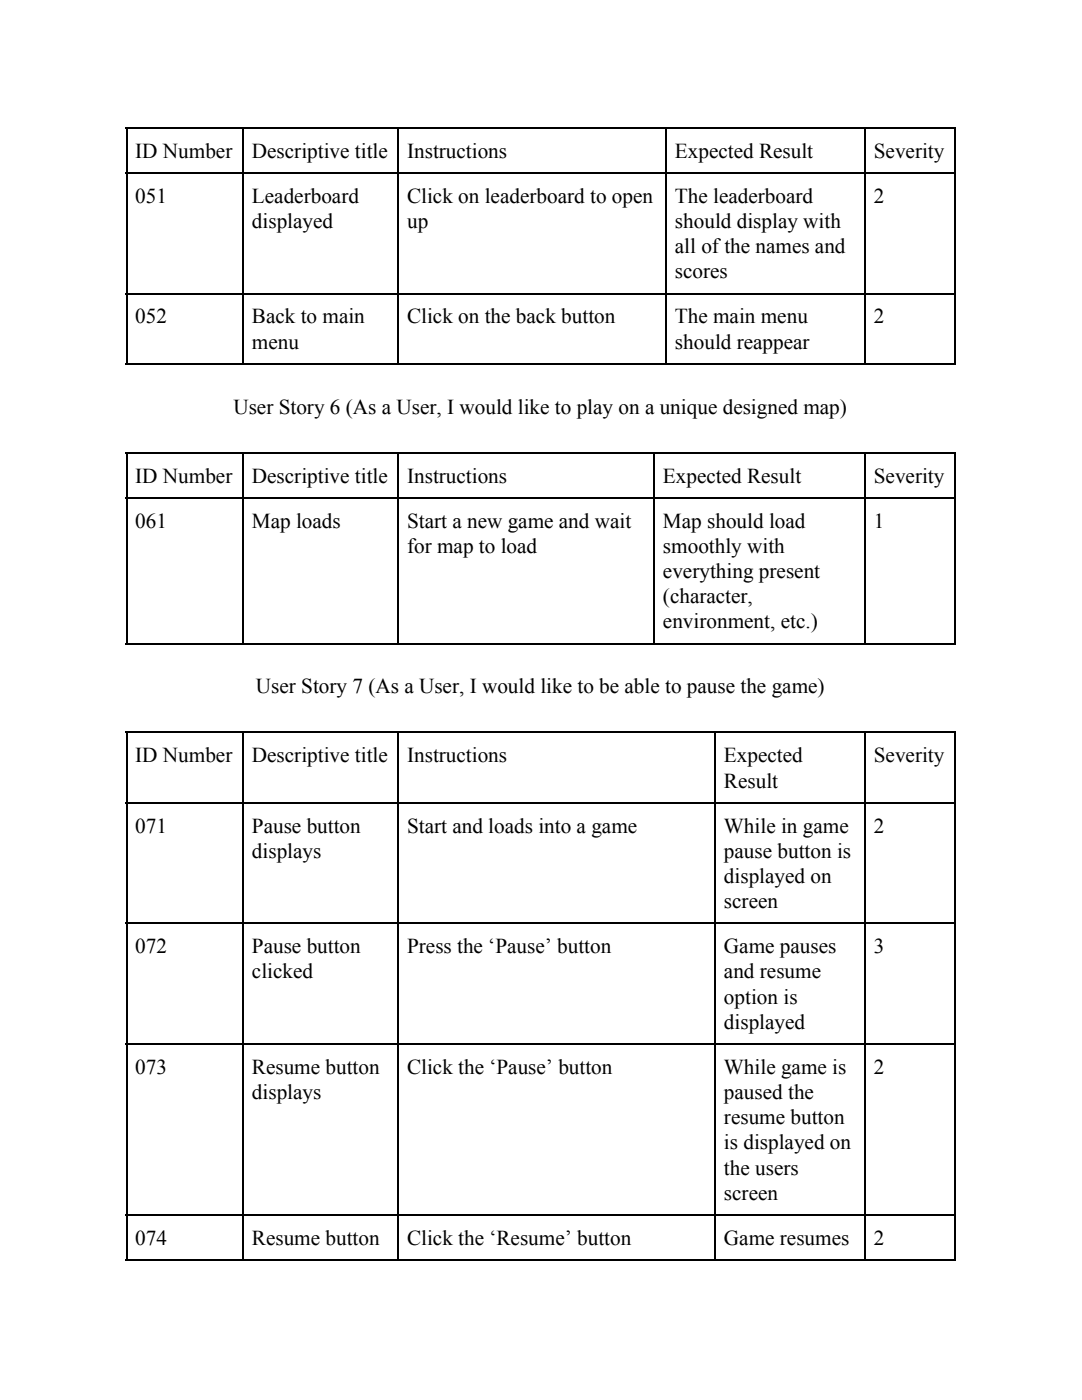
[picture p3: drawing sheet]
<svg xmlns="http://www.w3.org/2000/svg" width="216mm" height="279mm" viewBox="0 0 216 279" stroke-linecap="round" stroke-linejoin="round" font-family="sans-serif">
<defs><g id="words">
<g font-size="4.2">
<text x="27" y="31.5">ID Number</text>
<text x="50.3" y="31.5">Descriptive title</text>
<text x="81.2" y="31.5">Instructions</text>
<text x="134.7" y="31.5">Expected Result</text>
<text x="174.4" y="31.5">Severity</text>
<text x="27" y="40.5">051</text>
<text x="50.3" y="40.5">Leaderboard</text>
<text x="81.2" y="40.5">Click on leaderboard to open</text>
<text x="134.7" y="40.5">The leaderboard</text>
<text x="174.4" y="40.5">2</text>
<text x="50.3" y="45.5">displayed</text>
<text x="81.2" y="45.5">up</text>
<text x="134.7" y="45.5">should display with</text>
<text x="134.7" y="50.5">all of the names and</text>
<text x="134.7" y="55.6">scores</text>
<text x="27" y="64.6">052</text>
<text x="50.3" y="64.6">Back to main</text>
<text x="81.2" y="64.6">Click on the back button</text>
<text x="134.7" y="64.6">The main menu</text>
<text x="174.4" y="64.6">2</text>
<text x="50.3" y="69.6">menu</text>
<text x="134.7" y="69.6">should reappear</text>
<text x="46.6" y="82.5">User Story 6 (As a User, I would like to play on a unique designed map)</text>
<text x="27" y="96.3">ID Number</text>
<text x="50.3" y="96.3">Descriptive title</text>
<text x="81.2" y="96.3">Instructions</text>
<text x="132.3" y="96.3">Expected Result</text>
<text x="174.4" y="96.3">Severity</text>
<text x="27" y="105.3">061</text>
<text x="50.3" y="105.3">Map loads</text>
<text x="81.2" y="105.3">Start a new game and wait</text>
<text x="132.3" y="105.3">Map should load</text>
<text x="174.4" y="105.3">1</text>
<text x="81.2" y="110.3">for map to load</text>
<text x="132.3" y="110.3">smoothly with</text>
<text x="132.3" y="115.4">everything present</text>
<text x="132.3" y="120.4">(character,</text>
<text x="132.3" y="125.4">environment, etc.)</text>
<text x="51.1" y="138.4">User Story 7 (As a User, I would like to be able to pause the game)</text>
<text x="27" y="152.1">ID Number</text>
<text x="50.3" y="152.1">Descriptive title</text>
<text x="81.2" y="152.1">Instructions</text>
<text x="144.5" y="152.1">Expected</text>
<text x="174.4" y="152.1">Severity</text>
<text x="144.5" y="157.2">Result</text>
<text x="27" y="166.2">071</text>
<text x="50.3" y="166.2">Pause button</text>
<text x="81.2" y="166.2">Start and loads into a game</text>
<text x="144.5" y="166.2">While in game</text>
<text x="174.4" y="166.2">2</text>
<text x="50.3" y="171.2">displays</text>
<text x="144.5" y="171.2">pause button is</text>
<text x="144.5" y="176.2">displayed on</text>
<text x="144.5" y="181.2">screen</text>
<text x="27" y="190.2">072</text>
<text x="50.3" y="190.2">Pause button</text>
<text x="81.2" y="190.2">Press the ‘Pause’ button</text>
<text x="144.5" y="190.2">Game pauses</text>
<text x="174.4" y="190.2">3</text>
<text x="50.3" y="195.3">clicked</text>
<text x="144.5" y="195.3">and resume</text>
<text x="144.5" y="200.3">option is</text>
<text x="144.5" y="205.3">displayed</text>
<text x="27" y="214.3">073</text>
<text x="50.3" y="214.3">Resume button</text>
<text x="81.2" y="214.3">Click the ‘Pause’ button</text>
<text x="144.5" y="214.3">While game is</text>
<text x="174.4" y="214.3">2</text>
<text x="50.3" y="219.3">displays</text>
<text x="144.5" y="219.3">paused the</text>
<text x="144.5" y="224.4">resume button</text>
<text x="144.5" y="229.4">is displayed on</text>
<text x="144.5" y="234.4">the users</text>
<text x="144.5" y="239.4">screen</text>
<text x="27" y="248.4">074</text>
<text x="50.3" y="248.4">Resume button</text>
<text x="81.2" y="248.4">Click the ‘Resume’ button</text>
<text x="144.5" y="248.4">Game resumes</text>
<text x="174.4" y="248.4">2</text>
</g>
</g></defs>
<g fill="none" stroke="#000" stroke-width=".26">
<path d="M25.1 34.5h165.7M25.1 25.5h165.7M25.3 25.4v47.4M48.6 25.4v47.4M79.5 25.4v47.4M133 25.4v47.4M172.6 25.4v47.4M190.6 25.4v47.4M25.1 58.6h165.7M25.1 72.6h165.7M25.1 99.4h165.7M25.1 90.4h165.7"/>
<path d="M25.3 90.2v38.4M48.6 90.2v38.4M79.5 90.2v38.4M130.6 90.2v38.4M172.6 90.2v38.4M190.6 90.2v38.4M25.1 128.5h165.7M25.1 146.2h165.7M25.3 146v105.6M48.6 146v105.6M79.5 146v105.6M142.7 146v105.6"/>
<path d="M172.6 146v105.6M190.6 146v105.6M25.1 160.2h165.7M25.1 184.3h165.7M25.1 208.4h165.7M25.1 242.5h165.7M25.1 251.5h165.7"/>
</g>
<use href="#words"/>
</svg>
